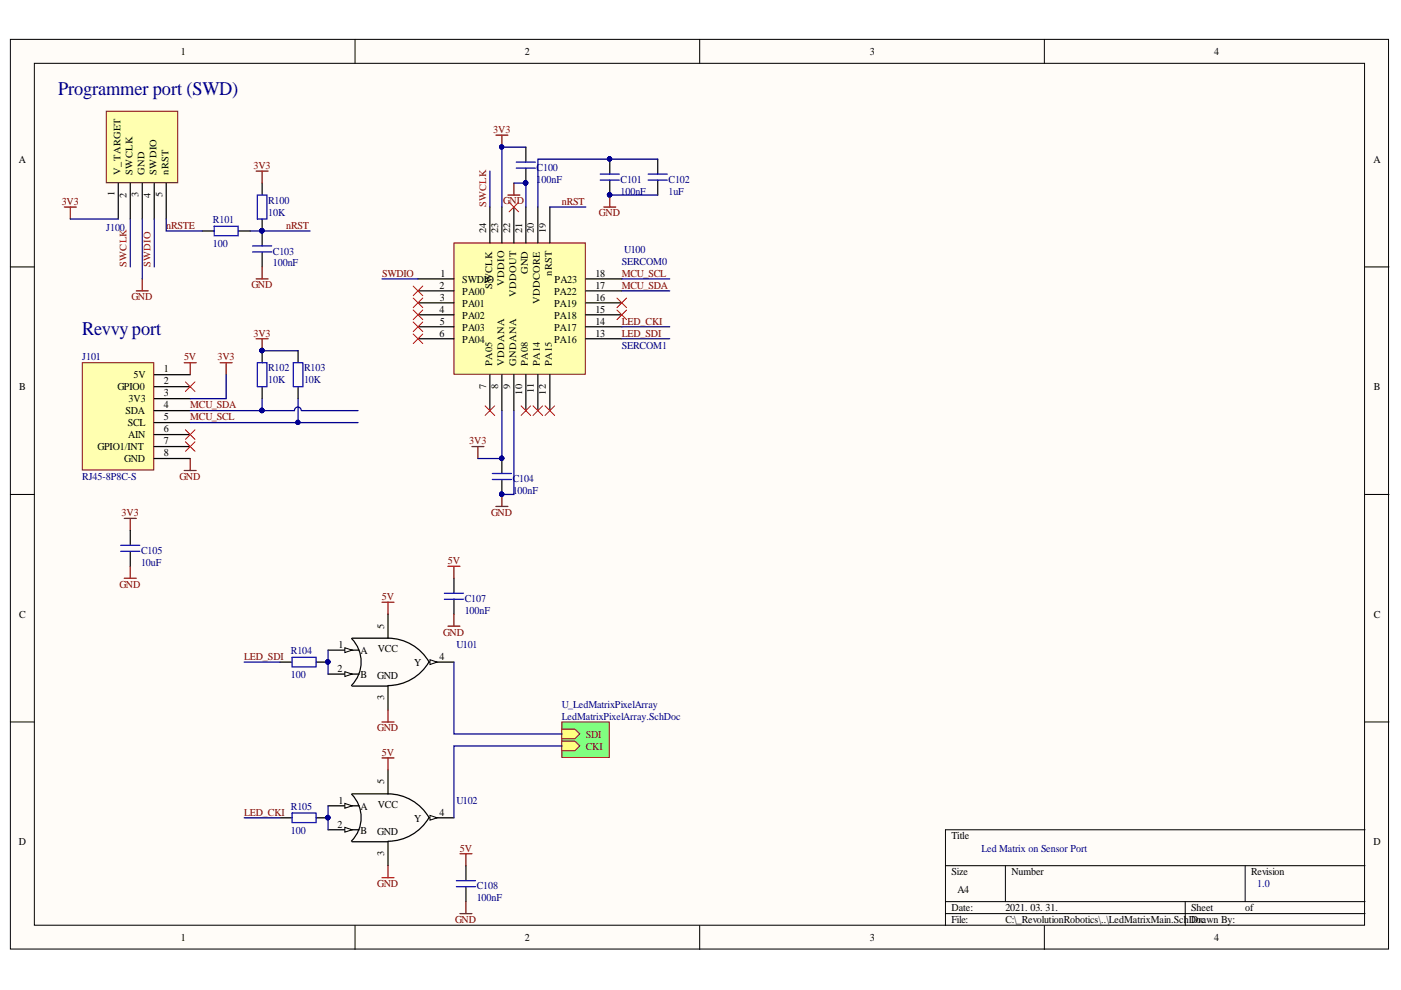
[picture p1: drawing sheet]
<svg xmlns="http://www.w3.org/2000/svg" width="297mm" height="210mm" viewBox="0 0 297 210" stroke-linecap="round" stroke-linejoin="round" font-family="sans-serif">
<defs><g id="words">
<g font-size="4.1" fill="#000080">
<text x="12.4" y="20.2">Programmer port (SWD)</text>
<text x="17.4" y="71">Revvy port</text>
</g>
<g font-size="2.2">
<text x="38.3" y="11.7">1</text>
<text x="111.3" y="11.7">2</text>
<text x="184.4" y="11.7">3</text>
<text x="257.4" y="11.7">4</text>
<text x="4" y="34.5">A</text>
<text x="291.2" y="34.5">A</text>
<text x="93.4" y="58.7">1</text>
<text x="98" y="59.9">SWDIO</text>
<text x="117.6" y="59.9">PA23</text>
<text x="126.2" y="58.7">18</text>
<text x="93.2" y="61.2">2</text>
<text x="93.3" y="63.7">3</text>
<text x="98" y="62.5">PA00</text>
<text x="98" y="65">PA01</text>
<text x="117.5" y="65">PA19</text>
<text x="117.5" y="62.5">PA22</text>
<text x="126.2" y="63.7">16</text>
<text x="126.2" y="61.2">17</text>
<text x="93.2" y="66.3">4</text>
<text x="93.2" y="71.4">6</text>
<text x="93.3" y="68.8">5</text>
<text x="98" y="67.5">PA02</text>
<text x="98" y="70.1">PA03</text>
<text x="117.5" y="70.1">PA17</text>
<text x="117.5" y="67.5">PA18</text>
<text x="126.2" y="71.4">13</text>
<text x="126.2" y="68.8">14</text>
<text x="126.2" y="66.3">15</text>
<text x="98" y="72.6">PA04</text>
<text x="117.5" y="72.6">PA16</text>
<text x="4.1" y="82.7">B</text>
<text x="24.9" y="82.8">GPIO0</text>
<text x="28.3" y="80.2">5V</text>
<text x="34.7" y="79">1</text>
<text x="34.7" y="81.5">2</text>
<text x="291.3" y="82.7">B</text>
<text x="26.6" y="87.9">SDA</text>
<text x="27.3" y="85.3">3V3</text>
<text x="34.7" y="84.1">3</text>
<text x="34.7" y="86.6">4</text>
<text x="34.7" y="89.1">5</text>
<text x="20.7" y="95.5">GPIO1/INT</text>
<text x="27.1" y="90.4">SCL</text>
<text x="27.2" y="92.9">AIN</text>
<text x="34.7" y="91.7">6</text>
<text x="34.7" y="94.2">7</text>
<text x="26.3" y="98">GND</text>
<text x="34.7" y="96.7">8</text>
<text x="4.1" y="130.9">C</text>
<text x="291.3" y="130.9">C</text>
<text x="71.8" y="137.4">1</text>
<text x="71.6" y="142.5">2</text>
<text x="76.4" y="138.6">A</text>
<text x="76.4" y="143.7">B</text>
<text x="80" y="144">GND</text>
<text x="80.1" y="138.3">VCC</text>
<text x="87.8" y="141.2">Y</text>
<text x="93.2" y="139.9">4</text>
<text x="71.8" y="170.4">1</text>
<text x="76.4" y="171.7">A</text>
<text x="80.1" y="171.3">VCC</text>
<text x="93.2" y="172.9">4</text>
<text x="4" y="179.2">D</text>
<text x="71.6" y="175.5">2</text>
<text x="76.4" y="176.7">B</text>
<text x="80" y="177">GND</text>
<text x="87.8" y="174.2">Y</text>
<text x="201.7" y="177.9">Title</text>
<text x="291.2" y="179.2">D</text>
<text x="201.7" y="185.5">Size</text>
<text x="214.4" y="185.5">Number</text>
<text x="265.3" y="185.5">Revision</text>
<text x="203" y="189.3">A4</text>
<text x="201.7" y="193.2">Date:</text>
<text x="201.7" y="195.7">File:</text>
<text x="213.2" y="193.2">2021. 03. 31.</text>
<text x="213.2" y="195.7">C:\_RevolutionRobotics\..\LedMatrixMain.SchDoc</text>
<text x="252.6" y="193.2">Sheet</text>
<text x="252.6" y="195.7">Drawn By:</text>
<text x="264" y="193.2">of</text>
<text x="38.3" y="199.6">1</text>
<text x="111.3" y="199.6">2</text>
<text x="184.4" y="199.6">3</text>
<text x="257.4" y="199.6">4</text>
</g>
<g font-size="2.2" fill="#800000">
<text x="104.6" y="28.2">3V3</text>
<text x="53.7" y="35.8">3V3</text>
<text x="13.1" y="43.4">3V3</text>
<text x="106.7" y="43.3">GND</text>
<text x="119.1" y="43.4">nRST</text>
<text x="127" y="45.9">GND</text>
<text x="35.2" y="48.5">nRSTE</text>
<text x="60.7" y="48.5">nRST</text>
<text x="81" y="58.7">SWDIO</text>
<text x="131.8" y="58.7">MCU_SCL</text>
<text x="27.9" y="63.7">GND</text>
<text x="53.3" y="61.1">GND</text>
<text x="131.8" y="61.2">MCU_SDA</text>
<text x="53.7" y="71.4">3V3</text>
<text x="131.8" y="71.4">LED_SDI</text>
<text x="131.8" y="68.8">LED_CKI</text>
<text x="39" y="76.4">5V</text>
<text x="46.1" y="76.4">3V3</text>
<text x="40.3" y="86.6">MCU_SDA</text>
<text x="40.3" y="89.1">MCU_SCL</text>
<text x="99.5" y="94.2">3V3</text>
<text x="38" y="101.7">GND</text>
<text x="25.8" y="109.4">3V3</text>
<text x="104.1" y="109.4">GND</text>
<text x="94.9" y="119.6">5V</text>
<text x="25.3" y="124.6">GND</text>
<text x="81" y="127.2">5V</text>
<text x="94" y="134.8">GND</text>
<text x="51.8" y="139.9">LED_SDI</text>
<text x="80" y="155.1">GND</text>
<text x="81" y="160.2">5V</text>
<text x="124.2" y="156.4">SDI</text>
<text x="124.2" y="159">CKI</text>
<text x="51.8" y="172.9">LED_CKI</text>
<text x="97.5" y="180.5">5V</text>
<text x="80" y="188.1">GND</text>
<text x="96.5" y="195.7">GND</text>
</g>
<g font-size="2.2" fill="#000080">
<text x="113.8" y="36.2">C100</text>
<text x="113.8" y="38.7">100nF</text>
<text x="131.6" y="38.7">C101</text>
<text x="131.6" y="41.3">100nF</text>
<text x="141.7" y="38.7">C102</text>
<text x="141.7" y="41.3">1uF</text>
<text x="45.2" y="47.2">R101</text>
<text x="56.8" y="43.2">R100</text>
<text x="56.8" y="45.7">10K</text>
<text x="22.5" y="49">J100</text>
<text x="45.2" y="52.3">100</text>
<text x="57.9" y="54">C103</text>
<text x="132.3" y="53.6">U100</text>
<text x="57.9" y="56.5">100nF</text>
<text x="131.8" y="56.1">SERCOM0</text>
<text x="17.4" y="76.4">J101</text>
<text x="131.8" y="73.9">SERCOM1</text>
<text x="56.8" y="78.7">R102</text>
<text x="56.8" y="81.3">10K</text>
<text x="64.5" y="78.7">R103</text>
<text x="64.5" y="81.3">10K</text>
<text x="17.4" y="101.8">RJ45-8P8C-S</text>
<text x="108.7" y="102.2">C104</text>
<text x="108.7" y="104.7">100nF</text>
<text x="29.9" y="117.4">C105</text>
<text x="29.9" y="120">10uF</text>
<text x="98.5" y="127.6">C107</text>
<text x="98.5" y="130.1">100nF</text>
<text x="96.8" y="137.4">U101</text>
<text x="61.7" y="138.6">R104</text>
<text x="61.7" y="143.7">100</text>
<text x="119.1" y="150.1">U_LedMatrixPixelArray</text>
<text x="119.1" y="152.6">LedMatrixPixelArray.SchDoc</text>
<text x="61.7" y="171.7">R105</text>
<text x="96.8" y="170.4">U102</text>
<text x="61.7" y="176.7">100</text>
<text x="208.1" y="180.5">Led Matrix on Sensor Port</text>
<text x="101.1" y="188.5">C108</text>
<text x="101.1" y="191.1">100nF</text>
<text x="266.5" y="188.2">1.0</text>
</g>
<g font-size="2.1">
<text x="24.3" y="41.6" transform="rotate(-90 24.3 41.6)">1</text>
<text x="25.5" y="37" transform="rotate(-90 25.5 37)">V_TARGET</text>
<text x="26.8" y="41.9" transform="rotate(-90 26.8 41.9)">2</text>
<text x="28.1" y="37" transform="rotate(-90 28.1 37)">SWCLK</text>
<text x="29.3" y="41.9" transform="rotate(-90 29.3 41.9)">3</text>
<text x="30.6" y="37" transform="rotate(-90 30.6 37)">GND</text>
<text x="31.9" y="41.9" transform="rotate(-90 31.9 41.9)">4</text>
<text x="33.2" y="37" transform="rotate(-90 33.2 37)">SWDIO</text>
<text x="34.4" y="41.9" transform="rotate(-90 34.4 41.9)">5</text>
<text x="35.7" y="37" transform="rotate(-90 35.7 37)">nRST</text>
<text x="103" y="49.5" transform="rotate(-90 103 49.5)">24</text>
<text x="105.6" y="49.5" transform="rotate(-90 105.6 49.5)">23</text>
<text x="108.1" y="49.5" transform="rotate(-90 108.1 49.5)">22</text>
<text x="110.7" y="49.5" transform="rotate(-90 110.7 49.5)">21</text>
<text x="113.2" y="49.5" transform="rotate(-90 113.2 49.5)">20</text>
<text x="115.8" y="49.5" transform="rotate(-90 115.8 49.5)">19</text>
<text x="111.9" y="58.2" transform="rotate(-90 111.9 58.2)">GND</text>
<text x="117" y="58.5" transform="rotate(-90 117 58.5)">nRST</text>
<text x="104.3" y="61.3" transform="rotate(-90 104.3 61.3)">SWCLK</text>
<text x="106.9" y="60.6" transform="rotate(-90 106.9 60.6)">VDDIO</text>
<text x="109.4" y="63" transform="rotate(-90 109.4 63)">VDDOUT</text>
<text x="114.5" y="64.4" transform="rotate(-90 114.5 64.4)">VDDCORE</text>
<text x="104.3" y="77.7" transform="rotate(-90 104.3 77.7)">PA05</text>
<text x="106.9" y="77.7" transform="rotate(-90 106.9 77.7)">VDDANA</text>
<text x="109.4" y="77.7" transform="rotate(-90 109.4 77.7)">GNDANA</text>
<text x="111.9" y="77.7" transform="rotate(-90 111.9 77.7)">PA08</text>
<text x="114.5" y="77.7" transform="rotate(-90 114.5 77.7)">PA14</text>
<text x="117" y="77.7" transform="rotate(-90 117 77.7)">PA15</text>
<text x="103" y="82.5" transform="rotate(-90 103 82.5)">7</text>
<text x="105.6" y="82.5" transform="rotate(-90 105.6 82.5)">8</text>
<text x="108.1" y="82.6" transform="rotate(-90 108.1 82.6)">9</text>
<text x="110.7" y="83.7" transform="rotate(-90 110.7 83.7)">10</text>
<text x="113.2" y="83.4" transform="rotate(-90 113.2 83.4)">11</text>
<text x="115.8" y="83.7" transform="rotate(-90 115.8 83.7)">12</text>
<text x="81.4" y="133.3" transform="rotate(-90 81.4 133.3)">5</text>
<text x="81.4" y="148.5" transform="rotate(-90 81.4 148.5)">3</text>
<text x="81.4" y="166.3" transform="rotate(-90 81.4 166.3)">5</text>
<text x="81.4" y="181.5" transform="rotate(-90 81.4 181.5)">3</text>
</g>
<g font-size="2.1" fill="#800000">
<text x="103" y="43.9" transform="rotate(-90 103 43.9)">SWCLK</text>
<text x="26.8" y="56.6" transform="rotate(-90 26.8 56.6)">SWCLK</text>
<text x="31.9" y="56.6" transform="rotate(-90 31.9 56.6)">SWDIO</text>
</g>
</g></defs>
<g fill="#fffcf8" stroke="#000" stroke-width=".21">
<path d="M2.2 8.3h292.2v192.9h-292.2z"/>
<path d="M7.3 13.4h282v182.8h-282z"/>
</g>
<g fill="none" stroke="#000" stroke-width=".21">
<path d="M75.3 8.3v5.1M148.3 8.3v5.1M221.4 8.3v5.1M2.2 56.6h5.1M289.4 56.6h5.1M2.2 104.8h5.1M289.4 104.8h5.1M2.2 153.1h5.1M289.4 153.1h5.1M289.4 175.9h-88.9v20.3M75.3 196.2v5.1M148.3 196.2v5.1"/>
<path d="M200.5 183.5h88.9M200.5 191.2h88.9M200.5 193.7h88.9M213.2 183.5v7.7M221.4 196.2v5.1M251.3 191.2v5M264 183.5v7.7"/>
</g>
<path d="M17.4 76.9h15.2v22.8h-15.2z" fill="#ffffb0" stroke="#800000" stroke-width=".21"/>
<path d="M32.7 79.4h7.6M55.6 74.4v2.5M63.2 74.4v2.5M32.7 82h7.6M32.7 84.5h7.6M32.7 87.1h7.6M32.7 89.6h7.6M32.7 92.1h7.6M32.7 94.7h7.6M32.7 97.2h7.6M55.6 82v2.5M63.2 82v2.5" fill="none" stroke="#000" stroke-width=".26"/>
<path d="M39.1 76.9h2.5M40.3 76.9v2.5M46.7 76.9h2.5M48 76.9v2.5M54.3 71.8h2.5M55.6 71.8v2.6M39.1 99.8h2.5M40.3 97.2v2.6" fill="none" stroke="#800000" stroke-width=".26"/>
<path d="M39.3 81l2 2M39.3 91.1l2 2.1M41.3 81l-2 2M41.3 91.1l-2 2.1" fill="none" stroke="#f00" stroke-width=".21"/>
<path d="M54.6 76.9h2v5.1h-2zM62.2 76.9h2v5.1h-2z" fill="none" stroke="#00f" stroke-width=".26"/>
<g fill="#000080" stroke="#000080" stroke-width=".21">
<circle cx="55.5" cy="87" r=".46"/>
<circle cx="55.5" cy="74.3" r=".46"/>
</g>
<path d="M22.5 23.6h15.2v15.1h-15.2z" fill="#ffffb0" stroke="#5b0f00" stroke-width=".21"/>
<path d="M25.1 38.8v7.6M27.6 38.8v7.6M30.2 38.8v7.6M32.7 38.8v7.6M35.2 38.8v7.6" fill="none" stroke="#000" stroke-width=".26"/>
<path d="M13.6 43.9h2.6M14.9 43.9v2.5M30.2 59.1v2.6M28.9 61.7h2.5" fill="none" stroke="#800000" stroke-width=".26"/>
<path d="M96.2 51.5h27.9v27.8h-27.9z" fill="#ffffb0" stroke="#800000" stroke-width=".21"/>
<g fill="none" stroke="#000" stroke-width=".26">
<path d="M55.6 38.8v2.6M111.5 31.2v3.2M111.5 35.6v3.2M129.3 33.7v3.2M129.3 38.2v3.2M139.5 33.7v3.2M139.5 38.2v3.2M42.9 49h2.5M50.5 49h2.5M55.6 46.4v5.7M55.6 53.4v3.2M88.6 59.1h7.6"/>
<path d="M103.9 43.9v7.6M106.4 43.9v7.6M109 43.9v7.6M111.5 43.9v7.6M114 43.9v7.6M116.6 43.9v7.6M124.2 59.1h7.6M88.6 61.7h7.6M88.6 64.2h7.6M88.6 66.7h7.6M88.6 69.3h7.6M88.6 71.8h7.6"/>
<path d="M103.9 79.4v7.7M106.4 79.4v7.7M109 79.4v7.7M111.5 79.4v7.7M114 79.4v7.7M116.6 79.4v7.7M124.2 61.7h7.6M124.2 64.2h7.6M124.2 66.7h7.6M124.2 69.3h7.6M124.2 71.8h7.6M106.4 97.2v3.2"/>
<path d="M27.6 112.5v3.1M27.6 116.9v3.2M106.4 101.7v3.1M69.6 137.8h5"/>
</g>
<g fill="none" stroke="#800000" stroke-width=".26">
<path d="M54.3 36.3h2.5M55.6 36.3v2.5M105.1 28.7h2.6M106.4 28.7v2.5M109 38.8v2.6M54.3 59.1h2.5M55.6 56.6v2.5M107.7 41.4h2.5M128 43.9h2.6M129.3 41.4v2.5M100.1 94.7h2.5M101.3 94.7v2.5"/>
<path d="M26.3 109.9h2.6M27.6 109.9v2.6M105.1 107.4h2.6M106.4 104.8v2.6M26.3 122.6h2.6M27.6 120.1v2.5"/>
</g>
<g fill="#000080" stroke="#000080" stroke-width=".21">
<circle cx="106.4" cy="31.2" r=".46"/>
<circle cx="106.4" cy="104.8" r=".46"/>
<circle cx="111.4" cy="38.8" r=".47"/>
<circle cx="106.4" cy="97.2" r=".46"/>
<circle cx="129.2" cy="41.3" r=".46"/>
<circle cx="129.2" cy="33.7" r=".46"/>
<circle cx="55.5" cy="48.9" r=".46"/>
</g>
<path d="M107.9 42.9l2.1 2M110 42.9l-2.1 2M102.9 86l2 2.1M104.9 86l-2 2.1M110.5 86l2 2.1M112.5 86l-2 2.1" fill="none" stroke="#f00" stroke-width=".21"/>
<g fill="none" stroke="#00f" stroke-width=".26">
<path d="M109.5 35.6h4M109.5 34.4h4M127.3 38.2h4M127.3 36.9h4M137.4 38.2h4.1M137.4 36.9h4.1M45.4 48h5.1v2h-5.1zM53.5 53.4h4.1M53.5 52.1h4.1M54.6 41.4h2v5h-2zM25.6 116.9h4.1M25.6 115.6h4.1"/>
<path d="M104.4 101.7h4M104.4 100.4h4"/>
</g>
<path d="M73.1 137.3l1.5 .5-1.5 .6z" fill="#fffcf8"/>
<path d="M73.1 137.3l1.5 .5-1.5 .6z" fill="none" stroke="#000" stroke-width=".21"/>
<path d="M69.6 142.9h5" fill="none" stroke="#000" stroke-width=".26"/>
<path d="M73.1 142.4l1.5 .5-1.5 .5z" fill="#fffcf8"/>
<path d="M73.1 142.4l1.5 .5-1.5 .5z" fill="none" stroke="#000" stroke-width=".21"/>
<path d="M82.3 145.5v5M91.2 140.4h5" fill="none" stroke="#000" stroke-width=".26"/>
<path d="M91.2 139.9l1.5 .5-1.5 .5z" fill="#fffcf8"/>
<path d="M91.2 139.9l1.5 .5-1.5 .5z" fill="none" stroke="#000" stroke-width=".21"/>
<path d="M74.5 135.4a7.1 7.1 0 0 1 0 9.9M74.6 135.3h7.7M74.6 137.8h1.6M82.3 135.3a10.1 10.1 0 0 1 8.7 5.1M82.3 130.2v5.1M74.6 145.5h7.7M74.6 142.9h1.6M91 140.3a10.1 10.1 0 0 1-8.7 5.1M69.6 170.9h5" fill="none" stroke="#000" stroke-width=".26"/>
<path d="M73.1 170.3l1.5 .6-1.5 .5z" fill="#fffcf8"/>
<path d="M73.1 170.3l1.5 .6-1.5 .5z" fill="none" stroke="#000" stroke-width=".21"/>
<path d="M69.6 175.9h5" fill="none" stroke="#000" stroke-width=".26"/>
<path d="M73.1 175.4l1.5 .5-1.5 .5z" fill="#fffcf8"/>
<path d="M73.1 175.4l1.5 .5-1.5 .5z" fill="none" stroke="#000" stroke-width=".21"/>
<path d="M82.3 178.5v5M91.2 173.4h5" fill="none" stroke="#000" stroke-width=".26"/>
<path d="M91.2 172.9l1.5 .5-1.5 .5z" fill="#fffcf8"/>
<path d="M91.2 172.9l1.5 .5-1.5 .5z" fill="none" stroke="#000" stroke-width=".21"/>
<g fill="none" stroke="#000" stroke-width=".26">
<path d="M96.2 122.6v3.2M96.2 127.1v3.1M59.4 140.4h2.5M67 140.4h2.6M59.4 173.4h2.5M67 173.4h2.6M74.6 168.4a7.1 7.1 0 0 1-.1 9.9M74.6 168.3h7.7M74.6 178.5h7.7M74.6 170.9h1.6M74.6 175.9h1.6M82.3 168.3a10.1 10.1 0 0 1 8.7 5.1"/>
<path d="M82.3 163.2v5.1M91 173.3a10.1 10.1 0 0 1-8.7 5.1M98.8 183.5v3.2M98.8 188v3.2"/>
</g>
<g fill="none" stroke="#800000" stroke-width=".26">
<path d="M81 127.7h2.5M82.3 127.7v2.5M95 120.1h2.5M95 132.8h2.5M96.2 120.1v2.5M96.2 130.2v2.6M81 153.1h2.5M82.3 150.5v2.6M81 160.7h2.5M82.3 160.7v2.5M81 186.1h2.5M82.3 183.5v2.6"/>
<path d="M97.5 181h2.6M97.5 193.7h2.6M98.8 181v2.5M98.8 191.2v2.5"/>
</g>
<path d="M61.9 139.4h5.1v2h-5.1zM94.2 127.1h4.1M94.2 125.8h4.1M61.9 172.4h5.1v2h-5.1zM96.8 188h4M96.8 186.7h4" fill="none" stroke="#00f" stroke-width=".26"/>
<g fill="#000080" stroke="#000080" stroke-width=".21">
<circle cx="69.5" cy="140.3" r=".46"/>
<circle cx="69.5" cy="173.4" r=".46"/>
</g>
<g fill="none" stroke="#f00" stroke-width=".21">
<path d="M87.6 63.2l2 2M87.6 60.7l2 2M87.6 65.7l2 2.1M87.6 68.3l2 2M87.6 70.8l2 2M89.6 63.2l-2 2M89.6 60.7l-2 2M89.6 65.7l-2 2.1M89.6 68.3l-2 2M89.6 70.8l-2 2M130.8 63.2l2 2M130.8 65.7l2 2.1"/>
<path d="M132.8 63.2l-2 2M132.8 65.7l-2 2.1M39.3 93.7l2 2M41.3 93.7l-2 2M113 86l2.1 2.1M115.1 86l-2.1 2.1M115.6 86l2 2.1M117.6 86l-2 2.1"/>
</g>
<path d="M119.1 153.1h10.1v7.5h-10.1z" fill="#80ff80" stroke="#800000" stroke-width=".21"/>
<path d="M119.1 154.6h2.8l1 1-1 1h-2.8z" fill-rule="evenodd" fill="#ffff80"/>
<path d="M119.1 154.6h2.8l1 1-1 1h-2.8z" fill="none" stroke="#800000" stroke-width=".21"/>
<path d="M119.1 157.1h2.8l1 1.1-1 1h-2.8z" fill-rule="evenodd" fill="#ffff80"/>
<path d="M119.1 157.1h2.8l1 1.1-1 1h-2.8z" fill="none" stroke="#800000" stroke-width=".21"/>
<g fill="none" stroke="#000080" stroke-width=".26">
<path d="M103.9 36.3v7.6M109 38.8h2.5v5.1M111.5 31.2h-5.1v12.7M139.5 33.7h-25.5v10.2M14.9 46.4h10.2M27.6 46.4v10.2M30.2 46.4v12.7M32.7 46.4v10.2M35.2 46.4v2.6h7.7M53 49h12.7M81 59.1h7.6M116.6 43.9h7.6"/>
<path d="M129.3 41.4h10.2M131.8 59.1h10.2M48 79.4v5.1h-7.7M55.6 74.4h7.6M131.8 71.8h10.2M131.8 69.3h10.2M131.8 61.7h10.2M55.6 84.5v2.6h-15.3M63.2 84.5v5.1h-22.9M63.2 89.6h12.7M63.9 87.1a.71 .71 0 0 0-.8-.8 .71 .71 0 0 0-.7 .8h-6.8M64 87.1h11.9"/>
<path d="M106.4 87.1v10.1h-5.1M109 87.1v17.7h-2.6M69.6 137.8v5.1M51.8 140.4h7.6M96.2 140.4v15.2h22.9M119.1 158.2h-22.9v15.2M51.8 173.4h7.6M69.6 170.9v5"/>
</g>
<g fill="#000080" stroke="#000080" stroke-width=".21">
<circle cx="55.5" cy="74.3" r=".46"/>
<circle cx="55.5" cy="87" r=".46"/>
<circle cx="63.2" cy="89.6" r=".46"/>
<circle cx="106.4" cy="97.2" r=".46"/>
<circle cx="106.4" cy="104.8" r=".46"/>
<circle cx="111.4" cy="38.8" r=".47"/>
<circle cx="106.4" cy="31.2" r=".46"/>
<circle cx="129.2" cy="33.7" r=".46"/>
<circle cx="129.2" cy="41.3" r=".46"/>
<circle cx="55.5" cy="48.9" r=".46"/>
<circle cx="69.5" cy="140.3" r=".46"/>
<circle cx="69.5" cy="173.4" r=".46"/>
</g>
<use href="#words"/>
</svg>
